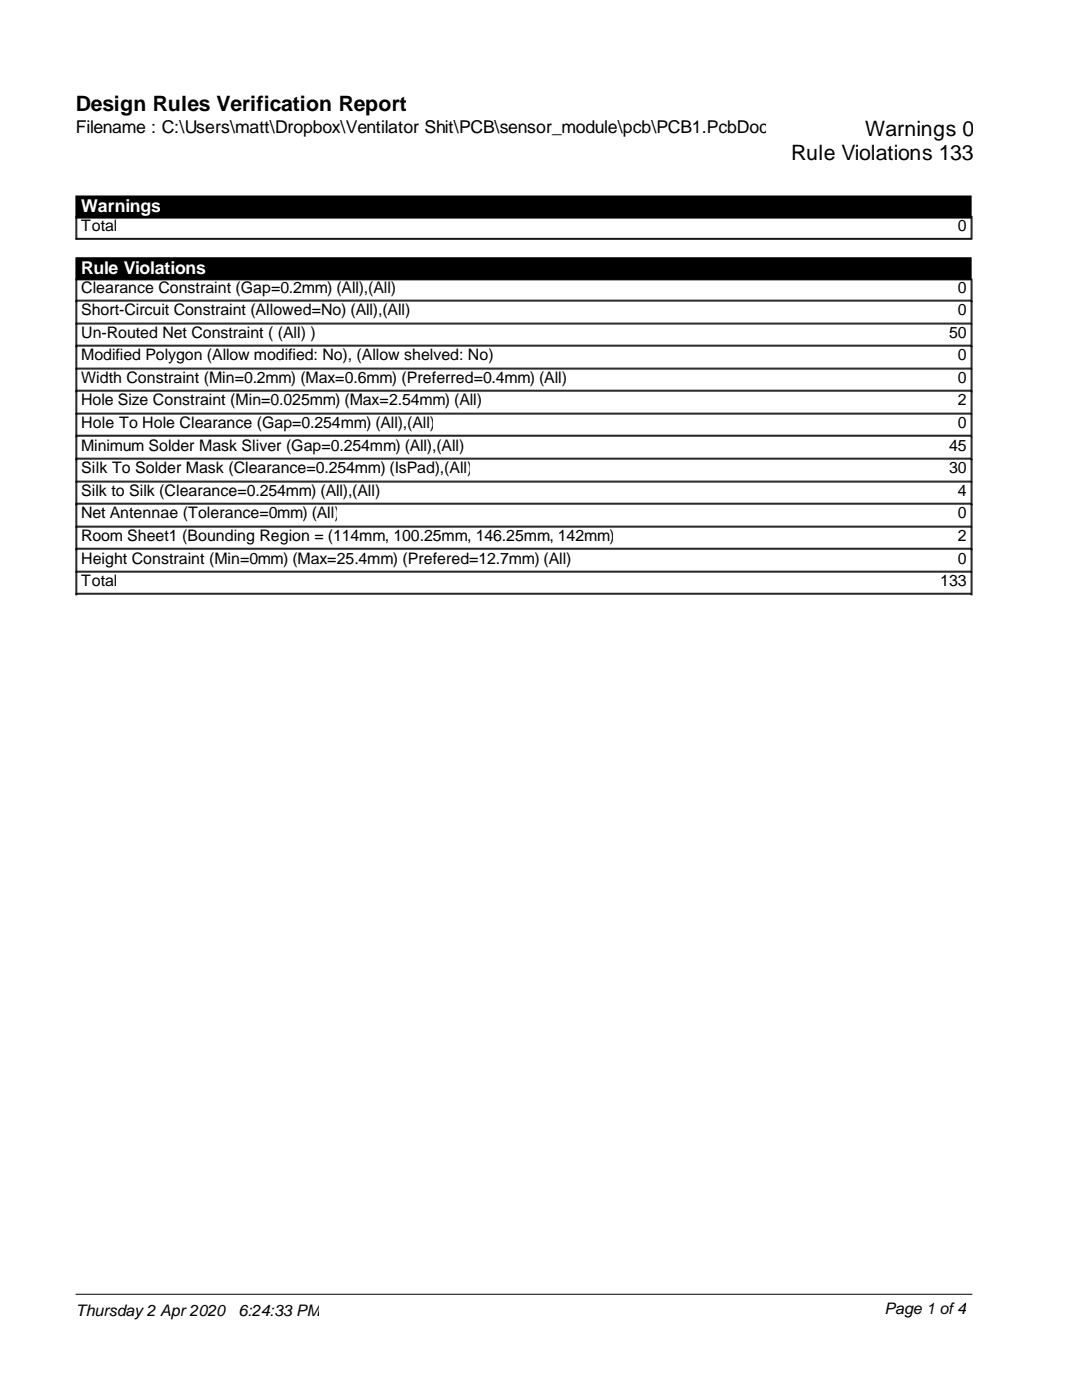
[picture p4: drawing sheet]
<svg xmlns="http://www.w3.org/2000/svg" width="216mm" height="279mm" viewBox="0 0 216 279" stroke-linecap="round" stroke-linejoin="round" font-family="sans-serif">
<defs><g id="words">
<g font-size="4.2">
<text x="15.1" y="22.2">Design Rules Verification Report</text>
<text x="172.6" y="27.1">Warnings 0</text>
<text x="157.8" y="32">Rule Violations 133</text>
</g>
<text font-size="3.5" x="15.1" y="26.6">Filename : C:\Users\matt\Dropbox\Ventilator Shit\PCB\sensor_module\pcb\PCB1.PcbDoc</text>
<g font-size="3.5" fill="#fff">
<text x="16.2" y="42.3">Warnings</text>
<text x="16.2" y="54.6">Rule Violations</text>
</g>
<g font-size="3.2">
<text x="16.2" y="46">Total</text>
<text x="191.1" y="46">0</text>
<text x="16.2" y="58.5">Clearance Constraint (Gap=0.2mm) (All),(All)</text>
<text x="191.1" y="58.5">0</text>
<text x="16.2" y="63">Short-Circuit Constraint (Allowed=No) (All),(All)</text>
<text x="191.1" y="63">0</text>
<text x="16.2" y="67.5">Un-Routed Net Constraint ( (All) )</text>
<text x="16.2" y="71.9">Modified Polygon (Allow modified: No), (Allow shelved: No)</text>
<text x="189.4" y="67.5">50</text>
<text x="191.1" y="71.9">0</text>
<text x="16.2" y="76.5">Width Constraint (Min=0.2mm) (Max=0.6mm) (Preferred=0.4mm) (All)</text>
<text x="191.1" y="76.5">0</text>
<text x="16.2" y="80.9">Hole Size Constraint (Min=0.025mm) (Max=2.54mm) (All)</text>
<text x="191.1" y="80.9">2</text>
<text x="16.2" y="85.5">Hole To Hole Clearance (Gap=0.254mm) (All),(All)</text>
<text x="191.1" y="85.5">0</text>
<text x="16.2" y="90.1">Minimum Solder Mask Sliver (Gap=0.254mm) (All),(All)</text>
<text x="16.2" y="94.5">Silk To Solder Mask (Clearance=0.254mm) (IsPad),(All)</text>
<text x="189.4" y="90.1">45</text>
<text x="189.4" y="94.5">30</text>
<text x="16.2" y="99.1">Silk to Silk (Clearance=0.254mm) (All),(All)</text>
<text x="191.1" y="99.1">4</text>
<text x="16.2" y="103.5">Net Antennae (Tolerance=0mm) (All)</text>
<text x="191.1" y="103.5">0</text>
<text x="16.2" y="108.1">Room Sheet1 (Bounding Region = (114mm, 100.25mm, 146.25mm, 142mm)</text>
<text x="16.2" y="112.5">Height Constraint (Min=0mm) (Max=25.4mm) (Prefered=12.7mm) (All)</text>
<text x="191.1" y="108.1">2</text>
<text x="191.1" y="112.5">0</text>
<text x="16.2" y="117">Total</text>
<text x="187.6" y="117">133</text>
<text x="15.1" y="262.6">Thursday 2 Apr 2020</text>
<text x="47.6" y="262.6">6:24:33 PM</text>
<text x="176.5" y="262.2">Page 1 of 4</text>
</g>
</g></defs>
<path d="M15.1 39.1h178.7v4.4h-178.7zM15.1 51.4h178.7v4.5h-178.7z" fill="#000" stroke="#000" stroke-width=".2"/>
<g fill="none" stroke="#000" stroke-width=".2">
<path d="M15.1 43.2v4.5h178.7v-4.5M15.1 47.6h178.7M15.1 55.7v63.1M15.1 59.9h178.7M15.3 43.2v4.5M15.3 55.7v63.1M193.8 55.7v63.1M194 43.2v4.5M194 55.7v63.1M15.1 60.1h178.7M15.1 64.7h178.7M15.1 64.5h178.7"/>
<path d="M15.1 69.1h178.7M15.1 68.9h178.7M15.1 73.6h178.7M15.1 73.5h178.7M15.1 78.1h178.7M15.1 77.9h178.7M15.1 82.6h178.7M15.1 82.5h178.7M15.1 87h178.7M15.1 86.9h178.7M15.1 91.6h178.7M15.1 91.4h178.7"/>
<path d="M15.1 96.2h178.7M15.1 96h178.7M15.1 100.6h178.7M15.1 100.4h178.7M15.1 105.2h178.7M15.1 105h178.7M15.1 109.6h178.7M15.1 109.4h178.7M15.1 114.2h178.7M15.1 114h178.7M15.1 118.6h178.7M15.1 118.4h178.7"/>
<path d="M15.1 258.3h178.9"/>
</g>
<use href="#words"/>
</svg>
